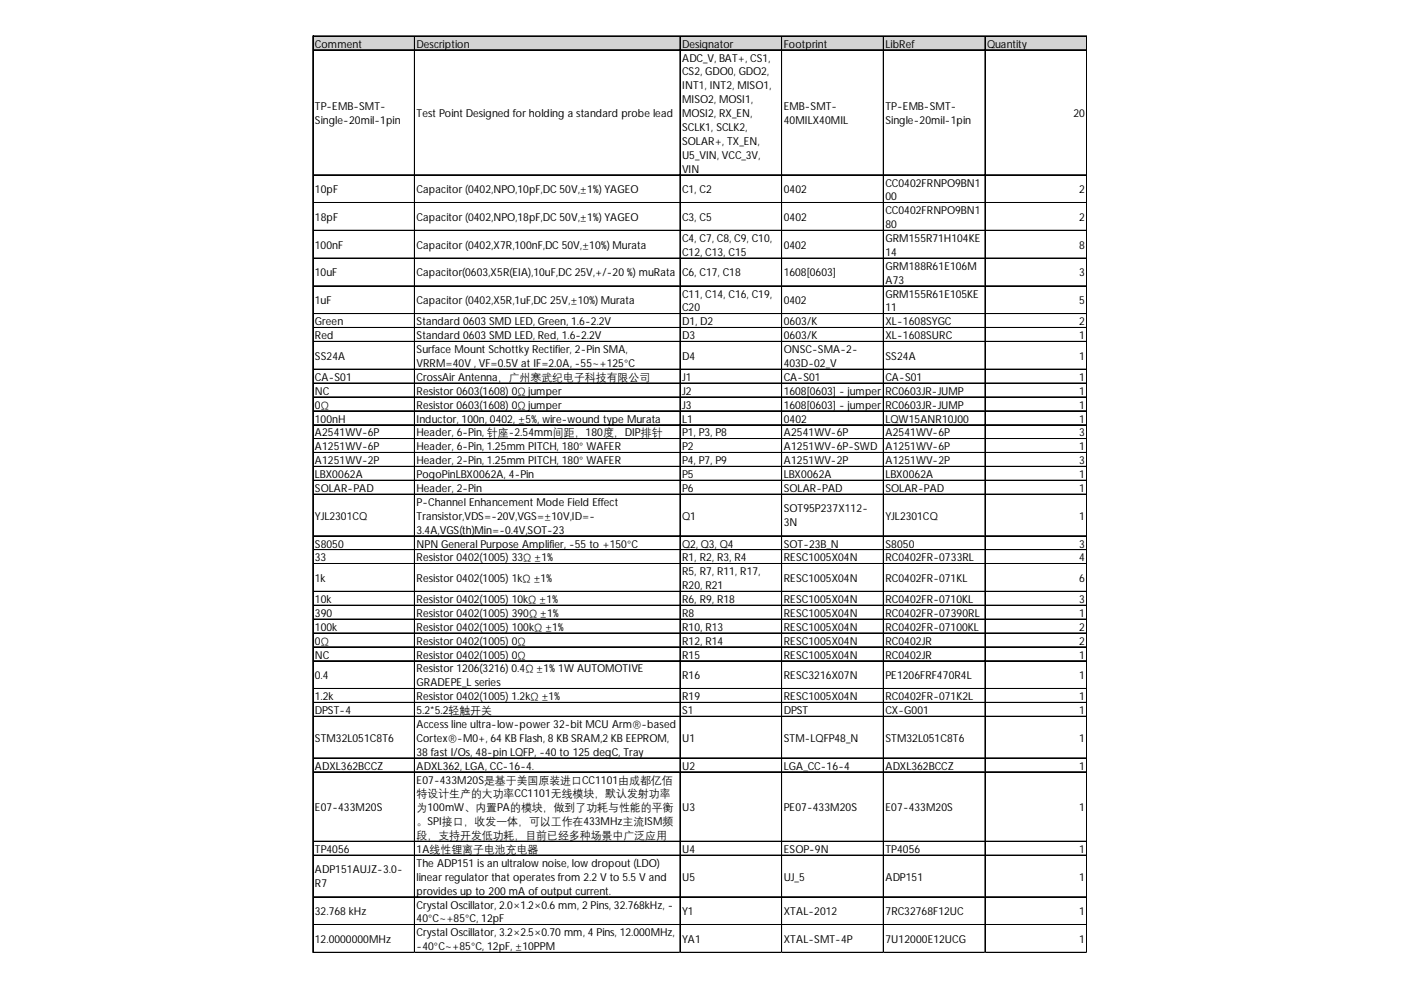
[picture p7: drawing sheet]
<svg xmlns="http://www.w3.org/2000/svg" width="297mm" height="210mm" viewBox="0 0 297 210" stroke-linecap="round" stroke-linejoin="round" font-family="sans-serif">
<defs><g id="words">
<g font-size="2.3">
<text x="66.8" y="10.1">Comment</text>
<text x="88.3" y="10.1">Description</text>
<text x="144.6" y="10.1">Designator</text>
<text x="166.2" y="10.1">Footprint</text>
<text x="187.7" y="10.1">LibRef</text>
<text x="209.3" y="10.1">Quantity</text>
<text x="144.6" y="13.1">ADC_V, BAT+, CS1,</text>
<text x="144.6" y="16">CS2, GDO0, GDO2,</text>
<text x="66.8" y="23.3">TP-EMB-SMT-</text>
<text x="144.6" y="18.9">INT1, INT2, MISO1,</text>
<text x="144.6" y="21.9">MISO2, MOSI1,</text>
<text x="166.2" y="23.3">EMB-SMT-</text>
<text x="187.7" y="23.3">TP-EMB-SMT-</text>
<text x="66.8" y="26.2">Single-20mil-1pin</text>
<text x="88.3" y="24.8">Test Point Designed for holding a standard probe lead</text>
<text x="144.6" y="24.8">MOSI2, RX_EN,</text>
<text x="144.6" y="27.8">SCLK1, SCLK2,</text>
<text x="166.2" y="26.2">40MILX40MIL</text>
<text x="187.7" y="26.2">Single-20mil-1pin</text>
<text x="227.6" y="24.8">20</text>
<text x="144.6" y="30.7">SOLAR+, TX_EN,</text>
<text x="144.6" y="33.7">U5_VIN, VCC_3V,</text>
<text x="66.8" y="40.9">10pF</text>
<text x="88.3" y="40.9">Capacitor (0402,NPO,10pF,DC 50V,±1%) YAGEO</text>
<text x="144.6" y="36.6">VIN</text>
<text x="144.6" y="40.9">C1, C2</text>
<text x="166.2" y="40.9">0402</text>
<text x="187.7" y="39.5">CC0402FRNPO9BN1</text>
<text x="228.8" y="40.9">2</text>
<text x="66.8" y="46.8">18pF</text>
<text x="88.3" y="46.8">Capacitor (0402,NPO,18pF,DC 50V,±1%) YAGEO</text>
<text x="144.6" y="46.8">C3, C5</text>
<text x="166.2" y="46.8">0402</text>
<text x="187.7" y="42.5">00</text>
<text x="187.7" y="45.4">CC0402FRNPO9BN1</text>
<text x="228.8" y="46.8">2</text>
<text x="66.8" y="52.7">100nF</text>
<text x="88.3" y="52.7">Capacitor (0402,X7R,100nF,DC 50V,±10%) Murata</text>
<text x="144.6" y="51.3">C4, C7, C8, C9, C10,</text>
<text x="166.2" y="52.7">0402</text>
<text x="187.7" y="48.4">80</text>
<text x="187.7" y="51.3">GRM155R71H104KE</text>
<text x="228.8" y="52.7">8</text>
<text x="66.8" y="58.6">10uF</text>
<text x="88.3" y="58.6">Capacitor(0603,X5R(EIA),10uF,DC 25V,+/-20 %) muRata</text>
<text x="144.6" y="54.3">C12, C13, C15</text>
<text x="144.6" y="58.6">C6, C17, C18</text>
<text x="166.2" y="58.6">1608[0603]</text>
<text x="187.7" y="54.3">14</text>
<text x="187.7" y="57.2">GRM188R61E106M</text>
<text x="228.8" y="58.6">3</text>
<text x="66.8" y="64.5">1uF</text>
<text x="88.3" y="64.5">Capacitor (0402,X5R,1uF,DC 25V,±10%) Murata</text>
<text x="144.6" y="63.1">C11, C14, C16, C19,</text>
<text x="166.2" y="64.5">0402</text>
<text x="187.7" y="60.2">A73</text>
<text x="187.7" y="63.1">GRM155R61E105KE</text>
<text x="228.8" y="64.5">5</text>
<text x="66.8" y="69">Green</text>
<text x="66.8" y="71.9">Red</text>
<text x="88.3" y="69">Standard 0603 SMD LED, Green, 1.6-2.2V</text>
<text x="88.3" y="71.9">Standard 0603 SMD LED, Red, 1.6-2.2V</text>
<text x="144.6" y="66">C20</text>
<text x="144.6" y="69">D1, D2</text>
<text x="144.6" y="71.9">D3</text>
<text x="166.2" y="69">0603/K</text>
<text x="166.2" y="71.9">0603/K</text>
<text x="187.7" y="66">11</text>
<text x="187.7" y="69">XL-1608SYGC</text>
<text x="187.7" y="71.9">XL-1608SURC</text>
<text x="228.8" y="69">2</text>
<text x="228.8" y="71.9">1</text>
<text x="66.8" y="76.3">SS24A</text>
<text x="88.3" y="74.9">Surface Mount Schottky Rectifier, 2-Pin SMA,</text>
<text x="88.3" y="77.8">VRRM=40V , VF=0.5V at IF=2.0A, -55~+125°C</text>
<text x="144.6" y="76.3">D4</text>
<text x="166.2" y="74.9">ONSC-SMA-2-</text>
<text x="166.2" y="77.8">403D-02_V</text>
<text x="187.7" y="76.3">SS24A</text>
<text x="228.8" y="76.3">1</text>
<text x="66.8" y="80.8">CA-S01</text>
<text x="66.8" y="83.7">NC</text>
<text x="88.3" y="80.8">CrossAir Antenna，广州寒武纪电子科技有限公司</text>
<text x="88.3" y="83.7">Resistor 0603(1608) 0Ω jumper</text>
<text x="144.6" y="80.8">J1</text>
<text x="144.6" y="83.7">J2</text>
<text x="166.2" y="80.8">CA-S01</text>
<text x="166.2" y="83.7">1608[0603] - jumper</text>
<text x="187.7" y="80.8">CA-S01</text>
<text x="187.7" y="83.7">RC0603JR-JUMP</text>
<text x="228.8" y="80.8">1</text>
<text x="228.8" y="83.7">1</text>
<text x="66.8" y="86.6">0Ω</text>
<text x="66.8" y="89.6">100nH</text>
<text x="88.3" y="86.6">Resistor 0603(1608) 0Ω jumper</text>
<text x="88.3" y="89.6">Inductor, 100n, 0402, ±5%, wire-wound type Murata</text>
<text x="144.6" y="86.6">J3</text>
<text x="144.6" y="89.6">L1</text>
<text x="166.2" y="86.6">1608[0603] - jumper</text>
<text x="166.2" y="89.6">0402</text>
<text x="187.7" y="86.6">RC0603JR-JUMP</text>
<text x="187.7" y="89.6">LQW15ANR10J00</text>
<text x="228.8" y="86.6">1</text>
<text x="228.8" y="89.6">1</text>
<text x="66.8" y="92.5">A2541WV-6P</text>
<text x="66.8" y="95.5">A1251WV-6P</text>
<text x="88.3" y="92.5">Header, 6-Pin, 针座-2.54mm间距，180度，DIP排针</text>
<text x="88.3" y="95.5">Header, 6-Pin, 1.25mm PITCH, 180° WAFER</text>
<text x="144.6" y="92.5">P1, P3, P8</text>
<text x="144.6" y="95.5">P2</text>
<text x="166.2" y="92.5">A2541WV-6P</text>
<text x="166.2" y="95.5">A1251WV-6P-SWD</text>
<text x="187.7" y="92.5">A2541WV-6P</text>
<text x="187.7" y="95.5">A1251WV-6P</text>
<text x="228.8" y="92.5">3</text>
<text x="228.8" y="95.5">1</text>
<text x="66.8" y="98.4">A1251WV-2P</text>
<text x="66.8" y="101.4">LBX0062A</text>
<text x="88.3" y="98.4">Header, 2-Pin, 1.25mm PITCH, 180° WAFER</text>
<text x="88.3" y="101.4">PogoPinLBX0062A, 4-Pin</text>
<text x="144.6" y="98.4">P4, P7, P9</text>
<text x="144.6" y="101.4">P5</text>
<text x="166.2" y="98.4">A1251WV-2P</text>
<text x="166.2" y="101.4">LBX0062A</text>
<text x="187.7" y="98.4">A1251WV-2P</text>
<text x="187.7" y="101.4">LBX0062A</text>
<text x="228.8" y="98.4">3</text>
<text x="228.8" y="101.4">1</text>
<text x="66.8" y="104.3">SOLAR-PAD</text>
<text x="88.3" y="104.3">Header, 2-Pin</text>
<text x="88.3" y="107.3">P-Channel Enhancement Mode Field Effect</text>
<text x="144.6" y="104.3">P6</text>
<text x="166.2" y="104.3">SOLAR-PAD</text>
<text x="187.7" y="104.3">SOLAR-PAD</text>
<text x="228.8" y="104.3">1</text>
<text x="66.8" y="110.2">YJL2301CQ</text>
<text x="88.3" y="110.2">Transistor,VDS=-20V,VGS=±10V,ID=-</text>
<text x="88.3" y="113.1">3.4A,VGS(th)Min=-0.4V,SOT-23</text>
<text x="144.6" y="110.2">Q1</text>
<text x="166.2" y="108.7">SOT95P237X112-</text>
<text x="166.2" y="111.6">3N</text>
<text x="187.7" y="110.2">YJL2301CQ</text>
<text x="228.8" y="110.2">1</text>
<text x="66.8" y="116.1">S8050</text>
<text x="66.8" y="119">33</text>
<text x="88.3" y="116.1">NPN General Purpose Amplifier, -55 to +150°C</text>
<text x="88.3" y="119">Resistor 0402(1005) 33Ω ±1%</text>
<text x="144.6" y="116.1">Q2, Q3, Q4</text>
<text x="144.6" y="119">R1, R2, R3, R4</text>
<text x="166.2" y="116.1">SOT-23B_N</text>
<text x="166.2" y="119">RESC1005X04N</text>
<text x="187.7" y="116.1">S8050</text>
<text x="187.7" y="119">RC0402FR-0733RL</text>
<text x="228.8" y="116.1">3</text>
<text x="228.8" y="119">4</text>
<text x="66.8" y="123.4">1k</text>
<text x="88.3" y="123.4">Resistor 0402(1005) 1kΩ ±1%</text>
<text x="144.6" y="122">R5, R7, R11, R17,</text>
<text x="144.6" y="124.9">R20, R21</text>
<text x="166.2" y="123.4">RESC1005X04N</text>
<text x="187.7" y="123.4">RC0402FR-071KL</text>
<text x="228.8" y="123.4">6</text>
<text x="66.8" y="127.9">10k</text>
<text x="66.8" y="130.8">390</text>
<text x="88.3" y="127.9">Resistor 0402(1005) 10kΩ ±1%</text>
<text x="88.3" y="130.8">Resistor 0402(1005) 390Ω ±1%</text>
<text x="144.6" y="127.9">R6, R9, R18</text>
<text x="144.6" y="130.8">R8</text>
<text x="166.2" y="127.9">RESC1005X04N</text>
<text x="166.2" y="130.8">RESC1005X04N</text>
<text x="187.7" y="127.9">RC0402FR-0710KL</text>
<text x="187.7" y="130.8">RC0402FR-07390RL</text>
<text x="228.8" y="127.9">3</text>
<text x="228.8" y="130.8">1</text>
<text x="66.8" y="133.8">100k</text>
<text x="66.8" y="136.7">0Ω</text>
<text x="88.3" y="133.8">Resistor 0402(1005) 100kΩ ±1%</text>
<text x="88.3" y="136.7">Resistor 0402(1005) 0Ω</text>
<text x="144.6" y="133.8">R10, R13</text>
<text x="144.6" y="136.7">R12, R14</text>
<text x="166.2" y="133.8">RESC1005X04N</text>
<text x="166.2" y="136.7">RESC1005X04N</text>
<text x="187.7" y="133.8">RC0402FR-07100KL</text>
<text x="187.7" y="136.7">RC0402JR</text>
<text x="228.8" y="133.8">2</text>
<text x="228.8" y="136.7">2</text>
<text x="66.8" y="139.6">NC</text>
<text x="66.8" y="144">0.4</text>
<text x="88.3" y="139.6">Resistor 0402(1005) 0Ω</text>
<text x="88.3" y="142.6">Resistor 1206(3216) 0.4Ω ±1%1W AUTOMOTIVE</text>
<text x="144.6" y="139.6">R15</text>
<text x="144.6" y="144">R16</text>
<text x="166.2" y="139.6">RESC1005X04N</text>
<text x="166.2" y="144">RESC3216X07N</text>
<text x="187.7" y="139.6">RC0402JR</text>
<text x="187.7" y="144">PE1206FRF470R4L</text>
<text x="228.8" y="139.6">1</text>
<text x="228.8" y="144">1</text>
<text x="66.8" y="148.5">1.2k</text>
<text x="88.3" y="145.5">GRADEPE_L series</text>
<text x="88.3" y="148.5">Resistor 0402(1005) 1.2kΩ ±1%</text>
<text x="144.6" y="148.5">R19</text>
<text x="166.2" y="148.5">RESC1005X04N</text>
<text x="187.7" y="148.5">RC0402FR-071K2L</text>
<text x="228.8" y="148.5">1</text>
<text x="66.8" y="151.4">DPST-4</text>
<text x="88.3" y="151.4">5.2*5.2轻触开关</text>
<text x="88.3" y="154.4">Access line ultra-low-power 32-bit MCU Arm®-based</text>
<text x="144.6" y="151.4">S1</text>
<text x="166.2" y="151.4">DPST</text>
<text x="187.7" y="151.4">CX-G001</text>
<text x="228.8" y="151.4">1</text>
<text x="66.8" y="157.3">STM32L051C8T6</text>
<text x="88.3" y="157.3">Cortex®-M0+, 64 KB Flash, 8 KB SRAM,2 KB EEPROM,</text>
<text x="88.3" y="160.2">38 fast I/Os, 48-pin LQFP, -40 to 125 degC, Tray</text>
<text x="144.6" y="157.3">U1</text>
<text x="166.2" y="157.3">STM-LQFP48_N</text>
<text x="187.7" y="157.3">STM32L051C8T6</text>
<text x="228.8" y="157.3">1</text>
<text x="66.8" y="163.2">ADXL362BCCZ</text>
<text x="88.3" y="163.2">ADXL362, LGA, CC-16-4.</text>
<text x="88.3" y="166.1">E07-433M20S是基于美国原装进口CC1101由成都亿佰</text>
<text x="144.6" y="163.2">U2</text>
<text x="166.2" y="163.2">LGA_CC-16-4</text>
<text x="187.7" y="163.2">ADXL362BCCZ</text>
<text x="228.8" y="163.2">1</text>
<text x="66.8" y="172">E07-433M20S</text>
<text x="88.3" y="169.1">特设计生产的大功率CC1101无线模块，默认发射功率</text>
<text x="88.3" y="172">为100mW、内置PA的模块，做到了功耗与性能的平衡</text>
<text x="144.6" y="172">U3</text>
<text x="166.2" y="172">PE07-433M20S</text>
<text x="187.7" y="172">E07-433M20S</text>
<text x="228.8" y="172">1</text>
<text x="88.3" y="175">。SPI接口，收发一体，可以工作在433MHz主流ISM频</text>
<text x="88.3" y="177.9">段，支持开发低功耗，目前已经多种场景中广泛应用</text>
<text x="66.8" y="180.9">TP4056</text>
<text x="66.8" y="185.2">ADP151AUJZ-3.0-</text>
<text x="88.3" y="180.9">1A线性锂离子电池充电器</text>
<text x="88.3" y="183.8">The ADP151 is an ultralownoise, lowdropout (LDO)</text>
<text x="144.6" y="180.9">U4</text>
<text x="166.2" y="180.9">ESOP-9N</text>
<text x="187.7" y="180.9">TP4056</text>
<text x="228.8" y="180.9">1</text>
<text x="66.8" y="188.1">R7</text>
<text x="88.3" y="186.7">linear regulator that operates from 2.2 V to 5.5 V and</text>
<text x="88.3" y="189.7">provides up to 200 mA ofoutput current.</text>
<text x="144.6" y="186.7">U5</text>
<text x="166.2" y="186.7">UJ_5</text>
<text x="187.7" y="186.7">ADP151</text>
<text x="228.8" y="186.7">1</text>
<text x="66.8" y="194">32.768 kHz</text>
<text x="88.3" y="192.6">Crystal Oscillator, 2.0×1.2×0.6 mm, 2 Pins, 32.768kHz, -</text>
<text x="88.3" y="195.6">40°C~+85°C, 12pF</text>
<text x="144.6" y="194">Y1</text>
<text x="166.2" y="194">XTAL-2012</text>
<text x="187.7" y="194">7RC32768F12UC</text>
<text x="228.8" y="194">1</text>
<text x="66.8" y="199.9">12.0000000MHz</text>
<text x="88.3" y="198.5">Crystal Oscillator, 3.2×2.5×0.70 mm, 4 Pins, 12.000MHz,</text>
<text x="88.3" y="201.5">-40°C~+85°C, 12pF, ±10PPM</text>
<text x="144.6" y="199.9">YA1</text>
<text x="166.2" y="199.9">XTAL-SMT-4P</text>
<text x="187.7" y="199.9">7U12000E12UCG</text>
<text x="228.8" y="199.9">1</text>
</g>
</g></defs>
<path d="M66.4 7.7h164v3h-164z" fill="#d3d3d3"/>
<g fill="none" stroke="#000" stroke-width=".21">
<path d="M66.3 7.6v194.5M66.4 7.6v194.5M66.5 7.6h163.9M66.5 7.7h163.9M66.5 10.5h163.9M66.5 10.6h163.9M87.9 7.8v194.3M144.2 7.8v194.3M165.7 7.8v194.3M165.8 7.8v194.3M187.3 7.8v194.3M208.8 7.8v194.3"/>
<path d="M208.9 7.8v194.3M230.4 7.8v194.3M66.5 37h163.9M66.5 37.1h163.9M66.5 42.9h163.9M66.5 43h163.9M66.5 48.8h163.9M66.5 48.9h163.9M66.5 54.7h163.9M66.5 54.8h163.9M66.5 60.6h163.9M66.5 60.7h163.9"/>
<path d="M66.5 66.5h163.9M66.5 66.6h163.9M66.5 69.4h163.9M66.5 69.5h163.9M66.5 72.4h163.9M66.5 78.3h163.9M66.5 81.2h163.9M66.5 81.3h163.9M66.5 84.1h163.9M66.5 84.2h163.9M66.5 87.1h163.9M66.5 87.2h163.9"/>
<path d="M66.5 90h163.9M66.5 90.1h163.9M66.5 93h163.9M66.5 93.1h163.9M66.5 95.9h163.9M66.5 96h163.9M66.5 98.9h163.9M66.5 101.8h163.9M66.5 101.9h163.9M66.5 104.8h163.9M66.5 113.6h163.9M66.5 113.7h163.9"/>
<path d="M66.5 116.5h163.9M66.5 116.6h163.9M66.5 119.5h163.9M66.5 119.6h163.9M66.5 125.4h163.9M66.5 128.3h163.9M66.5 128.4h163.9M66.5 131.2h163.9M66.5 131.3h163.9M66.5 134.2h163.9M66.5 134.3h163.9M66.5 137.1h163.9"/>
<path d="M66.5 137.2h163.9M66.5 140.1h163.9M66.5 140.2h163.9M66.5 146h163.9M66.5 148.9h163.9M66.5 149h163.9M66.5 151.9h163.9M66.5 160.7h163.9M66.5 160.8h163.9M66.5 163.6h163.9M66.5 163.7h163.9M66.5 178.4h163.9"/>
<path d="M66.5 181.3h163.9M66.5 181.4h163.9M66.5 190.1h163.9M66.5 190.2h163.9M66.5 196h163.9M66.5 196.1h163.9M66.5 201.9h163.9M66.5 202h163.9"/>
</g>
<path d="M66.3 202.1h.1" fill="none" stroke="#e0e0e0" stroke-width=".21"/>
<path d="M66.3 202.1h.2z" fill="#e0e0e0"/>
<path d="M87.9 202.1h.1" fill="none" stroke="#e0e0e0" stroke-width=".21"/>
<path d="M87.9 202.1h.1z" fill="#e0e0e0"/>
<path d="M144.2 202.1h.1" fill="none" stroke="#e0e0e0" stroke-width=".21"/>
<path d="M144.2 202.1h.1z" fill="#e0e0e0"/>
<path d="M165.7 202.1h.1" fill="none" stroke="#e0e0e0" stroke-width=".21"/>
<path d="M165.7 202.1h.2z" fill="#e0e0e0"/>
<path d="M187.3 202.1h.1" fill="none" stroke="#e0e0e0" stroke-width=".21"/>
<path d="M187.3 202.1h.1z" fill="#e0e0e0"/>
<path d="M208.8 202.1h.1" fill="none" stroke="#e0e0e0" stroke-width=".21"/>
<path d="M208.8 202.1h.2z" fill="#e0e0e0"/>
<path d="M230.4 202.1h.1" fill="none" stroke="#e0e0e0" stroke-width=".21"/>
<use href="#words"/>
</svg>
